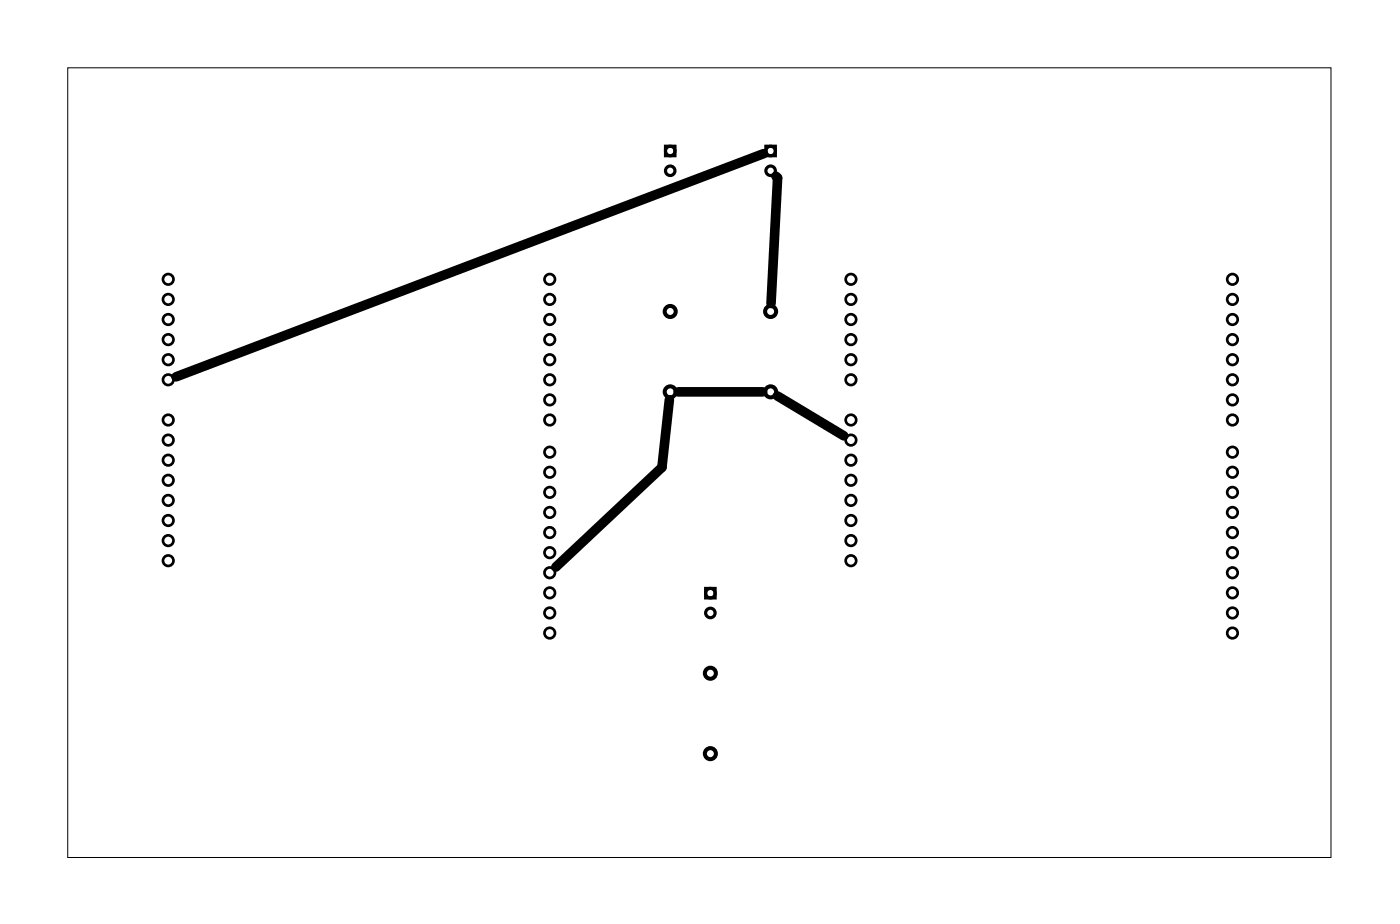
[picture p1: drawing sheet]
<svg xmlns="http://www.w3.org/2000/svg" width="177mm" height="117mm" viewBox="0 0 177 117" stroke-linecap="round" stroke-linejoin="round" font-family="sans-serif">
<path d="M8.6 8.6h159.8v99.8h-159.8z" fill="none" stroke="#000" stroke-width=".13"/>
<g fill="none" stroke="#000" stroke-width=".34">
<circle cx="21.3" cy="35.3" r=".66"/>
<circle cx="21.3" cy="37.8" r=".66"/>
<circle cx="69.5" cy="37.8" r=".66"/>
<circle cx="69.5" cy="35.3" r=".66"/>
<circle cx="107.6" cy="37.8" r=".66"/>
<circle cx="107.6" cy="35.3" r=".66"/>
<circle cx="155.9" cy="37.8" r=".66"/>
<circle cx="155.9" cy="35.3" r=".66"/>
<circle cx="21.3" cy="58.2" r=".66"/>
<circle cx="21.3" cy="55.6" r=".66"/>
<circle cx="21.3" cy="48" r=".66"/>
<circle cx="21.3" cy="53.1" r=".66"/>
<circle cx="21.3" cy="40.4" r=".66"/>
<circle cx="21.3" cy="42.9" r=".66"/>
<circle cx="21.3" cy="45.5" r=".66"/>
<circle cx="69.5" cy="57.1" r=".66"/>
<circle cx="69.5" cy="59.7" r=".66"/>
<circle cx="69.5" cy="53.1" r=".66"/>
<circle cx="69.5" cy="40.4" r=".66"/>
<circle cx="69.5" cy="42.9" r=".66"/>
<circle cx="69.5" cy="45.5" r=".66"/>
<circle cx="69.5" cy="50.5" r=".66"/>
<circle cx="69.5" cy="48" r=".66"/>
<circle cx="107.6" cy="45.5" r=".66"/>
<circle cx="107.6" cy="58.2" r=".66"/>
<circle cx="107.6" cy="55.6" r=".66"/>
<circle cx="107.6" cy="53.1" r=".66"/>
<circle cx="107.6" cy="42.9" r=".66"/>
<circle cx="107.6" cy="40.4" r=".66"/>
<circle cx="107.6" cy="48" r=".66"/>
<circle cx="155.9" cy="57.1" r=".66"/>
<circle cx="155.9" cy="59.7" r=".66"/>
<circle cx="155.9" cy="40.4" r=".66"/>
<circle cx="155.9" cy="42.9" r=".66"/>
<circle cx="155.9" cy="50.5" r=".66"/>
<circle cx="155.9" cy="48" r=".66"/>
<circle cx="155.9" cy="53.1" r=".66"/>
<circle cx="155.9" cy="45.5" r=".66"/>
<circle cx="21.3" cy="60.7" r=".66"/>
<circle cx="21.3" cy="68.3" r=".66"/>
<circle cx="21.3" cy="65.8" r=".66"/>
<circle cx="21.3" cy="63.2" r=".66"/>
<circle cx="21.3" cy="70.9" r=".66"/>
<circle cx="69.5" cy="62.2" r=".66"/>
<circle cx="69.5" cy="72.4" r=".66"/>
<circle cx="69.5" cy="69.8" r=".66"/>
<circle cx="69.5" cy="67.3" r=".66"/>
<circle cx="69.5" cy="74.9" r=".66"/>
<circle cx="69.5" cy="64.8" r=".66"/>
<circle cx="69.5" cy="77.5" r=".66"/>
<circle cx="107.6" cy="65.8" r=".66"/>
<circle cx="107.6" cy="60.7" r=".66"/>
<circle cx="107.6" cy="68.3" r=".66"/>
<circle cx="107.6" cy="63.2" r=".66"/>
<circle cx="107.6" cy="70.9" r=".66"/>
<circle cx="155.9" cy="62.2" r=".66"/>
<circle cx="155.9" cy="69.8" r=".66"/>
<circle cx="155.9" cy="74.9" r=".66"/>
<circle cx="155.9" cy="64.8" r=".66"/>
<circle cx="155.9" cy="72.4" r=".66"/>
<circle cx="155.9" cy="67.3" r=".66"/>
<circle cx="155.9" cy="77.5" r=".66"/>
<circle cx="69.5" cy="80" r=".66"/>
<circle cx="155.9" cy="80" r=".66"/>
</g>
<g fill="none" stroke="#000" stroke-width=".4">
<path d="M84.2 18.5h1.2v1.2h-1.2zM96.9 18.5h1.2v1.2h-1.2zM89.3 74.4h1.2v1.2h-1.2z"/>
<circle cx="84.8" cy="19.1" r=".6"/>
<circle cx="97.5" cy="19.1" r=".6"/>
<circle cx="84.8" cy="21.6" r=".6"/>
<circle cx="97.5" cy="21.6" r=".6"/>
<circle cx="89.9" cy="75" r=".6"/>
<circle cx="89.9" cy="77.5" r=".6"/>
</g>
<g fill="none" stroke="#000" stroke-width=".51">
<circle cx="84.8" cy="39.4" r=".7"/>
<circle cx="97.5" cy="39.4" r=".7"/>
<circle cx="84.8" cy="49.5" r=".7"/>
<circle cx="97.5" cy="49.5" r=".7"/>
<circle cx="89.9" cy="95.2" r=".7"/>
<circle cx="89.9" cy="85.1" r=".7"/>
</g>
<path d="M96.6 19.4l-74.3 28.2M98.2 22.3l.2 .2-.9 15.9M84.7 50.5l-1 8.6-13.4 12.6M85.8 49.5h10.7M98.3 50l8.4 5.1" fill="none" stroke="#000" stroke-width="1.2"/>
</svg>
